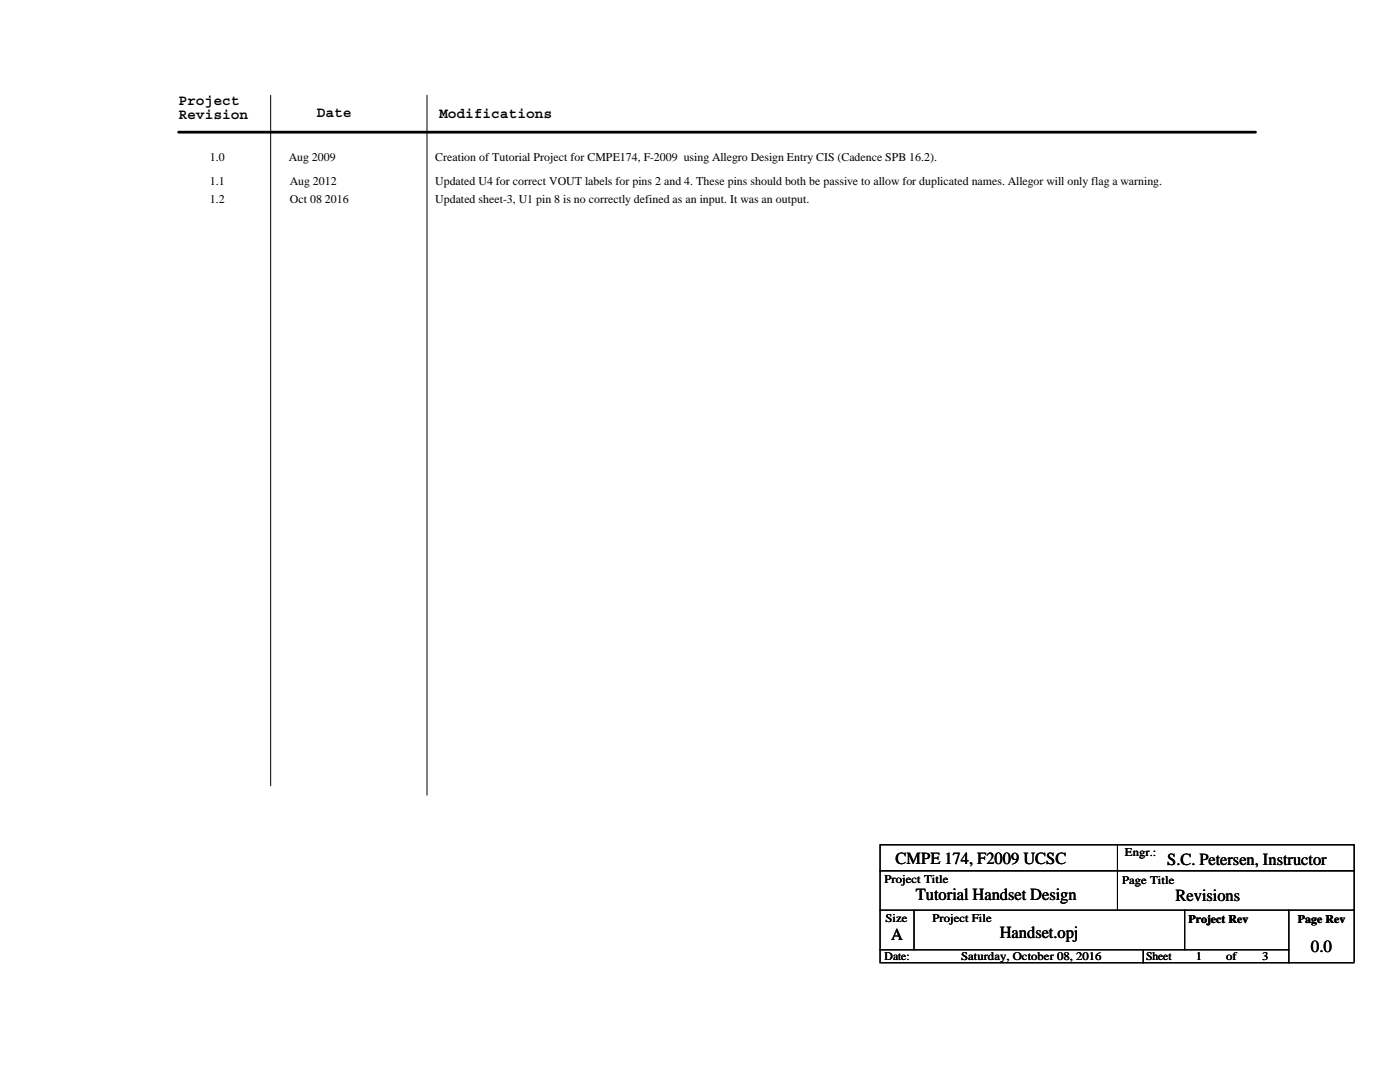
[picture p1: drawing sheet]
<svg xmlns="http://www.w3.org/2000/svg" width="279mm" height="216mm" viewBox="0 0 279 216" stroke-linecap="round" stroke-linejoin="round" font-family="sans-serif">
<defs><g id="words">
<g font-size="3.4">
<text x="178.7" y="172.3">CMPE 174, F2009 UCSC</text>
<text x="233" y="172.5">S.C. Petersen, Instructor</text>
<text x="182.8" y="179.7">Tutorial Handset Design</text>
<text x="234.6" y="179.8">Revisions</text>
<text x="177.8" y="187.6">A</text>
<text x="199.5" y="187.2">Handset.opj</text>
<text x="261.6" y="189.9">0.0</text>
</g>
<g font-size="2.9">
<text x="35.6" y="20.9">Project</text>
<text x="35.6" y="23.8">Revision</text>
<text x="63.2" y="23.3">Date</text>
<text x="87.6" y="23.5">Modifications</text>
</g>
<g font-size="2.4">
<text x="41.9" y="32.2">1.0</text>
<text x="57.7" y="32.2">Aug 2009</text>
<text x="86.9" y="32.2">Creation of Tutorial Project for CMPE174, F-2009 using Allegro Design Entry CIS (Cadence SPB 16.2).</text>
<text x="41.9" y="37">1.1</text>
<text x="41.9" y="40.6">1.2</text>
<text x="57.9" y="37">Aug 2012</text>
<text x="57.9" y="40.6">Oct 08 2016</text>
<text x="86.9" y="37">Updated U4 for correct VOUT labels for pins 2 and 4. These pins should both be passive to allow for duplicated names. Allegor will only flag a warning.</text>
<text x="86.9" y="40.6">Updated sheet-3, U1 pin 8 is no correctly defined as an input. It was an output.</text>
</g>
<g font-size="2.3">
<text x="224.5" y="170.9">Engr.:</text>
<text x="176.5" y="176.1">Project Title</text>
<text x="223.9" y="176.4">Page Title</text>
<text x="176.7" y="184.1">Size</text>
<text x="186.1" y="184.1">Project File</text>
<text x="237.2" y="184.1">Project Rev</text>
<text x="259" y="184.1">Page Rev</text>
<text x="176.5" y="191.6">Date:</text>
<text x="191.8" y="191.6">Saturday, October 08, 2016</text>
<text x="228.7" y="191.6">Sheet</text>
<text x="238.6" y="191.6">1</text>
<text x="244.7" y="191.6">of</text>
<text x="251.9" y="191.6">3</text>
</g>
</g></defs>
<path d="M35.6 26.4h215" fill="none" stroke="#000" stroke-width=".55"/>
<g fill="none" stroke="#000" stroke-width=".2">
<path d="M54 19v137.8M85.2 19v139.7M175.6 168.6h94.7v5.1h-94.7zM175.6 173.7h94.7v7.9h-94.7zM223 168.6v13M175.6 189.5h52.6v2.6h-52.6zM175.6 181.6v7.9M182.4 181.6v7.9M228.2 189.5h29v2.6h-29zM236.4 181.6v7.9M257.2 181.6v7.9M257.2 192.1h13.1"/>
<path d="M270.3 181.6v10.3"/>
</g>
<use href="#words"/>
</svg>
